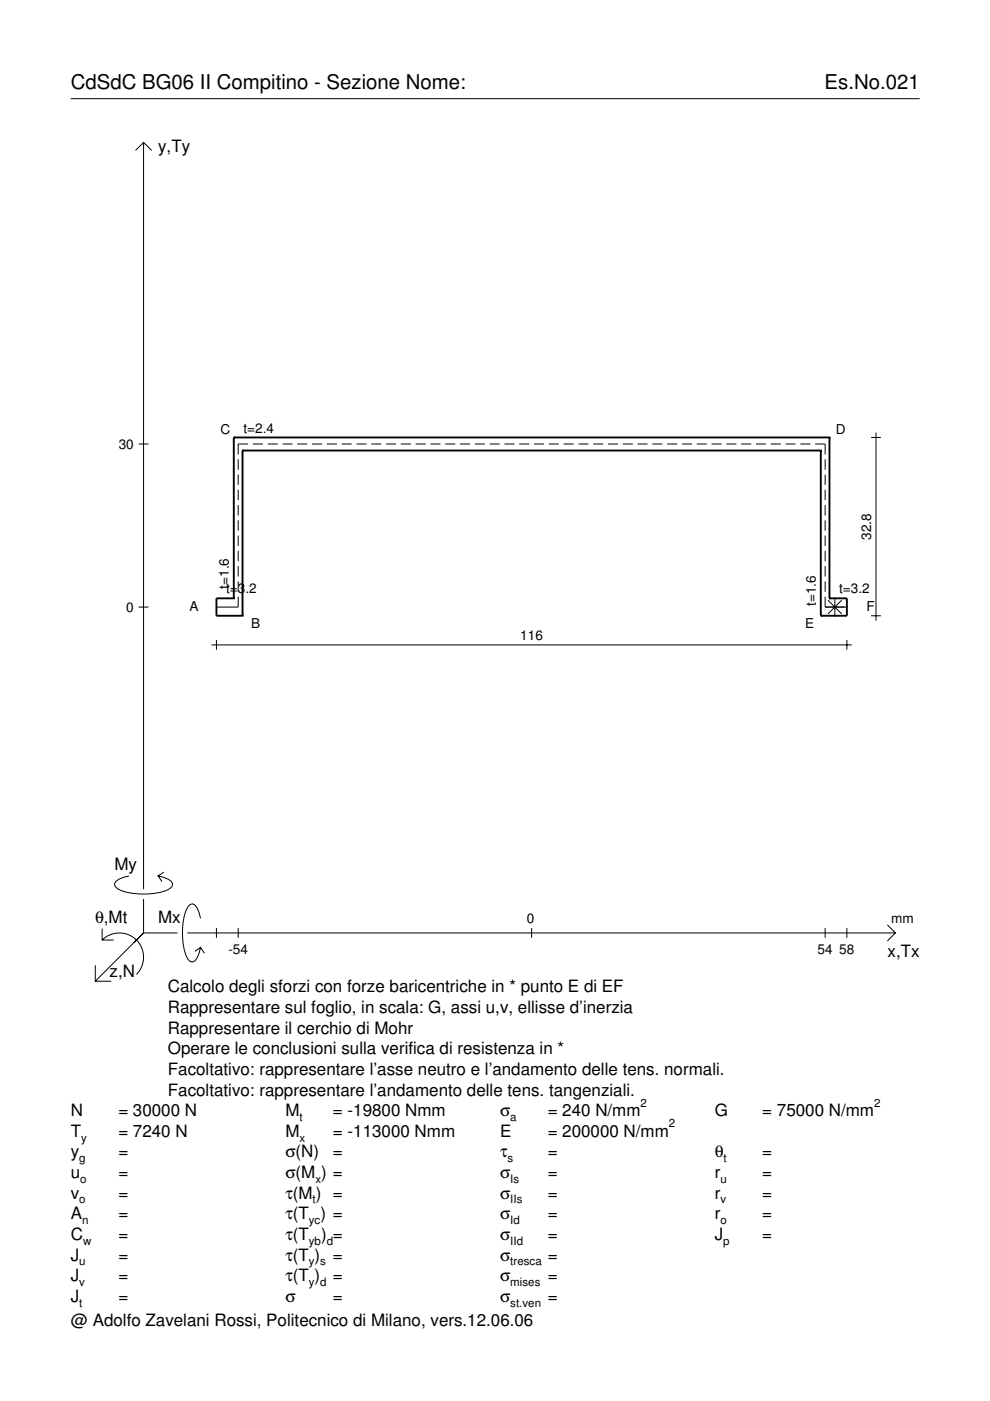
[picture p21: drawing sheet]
<svg xmlns="http://www.w3.org/2000/svg" width="210mm" height="297mm" viewBox="0 0 210 297" stroke-linecap="round" stroke-linejoin="round" font-family="sans-serif">
<defs><g id="words">
<g font-size="4.3">
<text x="15" y="18.9">CdSdC BG06 II Compitino - Sezione Nome:</text>
<text x="174.8" y="18.9">Es.No.021</text>
</g>
<g font-size="3.6">
<text x="33.5" y="32.3">y,Ty</text>
<text x="24.3" y="184.4">My</text>
<text x="20.1" y="195.7">θ,Mt</text>
<text x="33.5" y="195.7">Mx</text>
<text x="188.2" y="203">x,Tx</text>
<text x="23.2" y="207.1">z,N</text>
<text x="35.6" y="210.4">Calcolo degli sforzi con forze baricentriche in * punto E di EF</text>
<text x="35.6" y="214.8">Rappresentare sul foglio, in scala: G, assi u,v, ellisse d’inerzia</text>
<text x="35.6" y="219.2">Rappresentare il cerchio di Mohr</text>
<text x="35.6" y="223.5">Operare le conclusioni sulla verifica di resistenza in *</text>
<text x="35.6" y="227.9">Facoltativo: rappresentare l’asse neutro e l’andamento delle tens. normali.</text>
<text x="35.6" y="232.3">Facoltativo: rappresentare l’andamento delle tens. tangenziali.</text>
<text x="15" y="236.7">N</text>
<text x="25.1" y="236.7">= 30000 N</text>
<text x="60.5" y="236.7">M</text>
<text x="70.6" y="236.7">= -19800 Nmm</text>
<text x="106" y="236.7">σ</text>
<text x="116.1" y="236.7">= 240 N/mm</text>
<text x="151.5" y="236.7">G</text>
<text x="161.6" y="236.7">= 75000 N/mm</text>
<text x="15" y="241">T</text>
<text x="15" y="245.4">y</text>
<text x="25.1" y="241">= 7240 N</text>
<text x="25.1" y="245.4">=</text>
<text x="60.5" y="241">M</text>
<text x="60.5" y="245.4">σ(N)</text>
<text x="70.6" y="241">= -113000 Nmm</text>
<text x="70.6" y="245.4">=</text>
<text x="106" y="241">E</text>
<text x="106" y="245.4">τ</text>
<text x="116.1" y="241">= 200000 N/mm</text>
<text x="116.1" y="245.4">=</text>
<text x="151.5" y="245.4">θ</text>
<text x="161.6" y="245.4">=</text>
<text x="15" y="249.8">u</text>
<text x="25.1" y="249.8">=</text>
<text x="60.5" y="249.8">σ(M ) =</text>
<text x="106" y="249.8">σ</text>
<text x="116.1" y="249.8">=</text>
<text x="151.5" y="249.8">r</text>
<text x="161.6" y="249.8">=</text>
<text x="15" y="254.2">v</text>
<text x="25.1" y="254.2">=</text>
<text x="60.5" y="254.2">τ(M ) =</text>
<text x="106" y="254.2">σ</text>
<text x="116.1" y="254.2">=</text>
<text x="151.5" y="254.2">r</text>
<text x="161.6" y="254.2">=</text>
<text x="15" y="258.5">A</text>
<text x="15" y="262.9">C</text>
<text x="25.1" y="258.5">=</text>
<text x="25.1" y="262.9">=</text>
<text x="60.5" y="262.9">τ(T</text>
<text x="60.5" y="258.5">τ(T ) =</text>
<text x="68.1" y="262.9">) =</text>
<text x="106" y="258.5">σ</text>
<text x="106" y="262.9">σ</text>
<text x="116.1" y="258.5">=</text>
<text x="116.1" y="262.9">=</text>
<text x="151.5" y="258.5">r</text>
<text x="151.5" y="262.9">J</text>
<text x="161.6" y="258.5">=</text>
<text x="161.6" y="262.9">=</text>
<text x="15" y="267.3">J</text>
<text x="25.1" y="267.3">=</text>
<text x="60.5" y="267.3">τ(T )</text>
<text x="70.6" y="267.3">=</text>
<text x="106" y="267.3">σ</text>
<text x="116.1" y="267.3">=</text>
<text x="15" y="271.7">J</text>
<text x="25.1" y="271.7">=</text>
<text x="60.5" y="271.7">τ(T )</text>
<text x="70.6" y="271.7">=</text>
<text x="106" y="271.7">σ</text>
<text x="116.1" y="271.7">=</text>
<text x="15" y="281.2">@ Adolfo Zavelani Rossi, Politecnico di Milano, vers.12.06.06</text>
<text x="15" y="276">J</text>
<text x="25.1" y="276">=</text>
<text x="60.5" y="276">σ</text>
<text x="70.6" y="276">=</text>
<text x="106" y="276">σ</text>
<text x="116.1" y="276">=</text>
</g>
<g font-size="2.9">
<text x="25.2" y="95.1">30</text>
<text x="46.7" y="92">C</text>
<text x="51.6" y="91.7">t=2.4</text>
<text x="177.2" y="92">D</text>
<text x="184.7" y="114.5" transform="rotate(-90 184.7 114.5)">32.8</text>
<text x="47.9" y="125.8">t=3.2</text>
<text x="48.5" y="124.8" transform="rotate(-90 48.5 124.8)">t=1.6</text>
<text x="177.9" y="125.8">t=3.2</text>
<text x="26.8" y="129.7">0</text>
<text x="40.2" y="129.6">A</text>
<text x="173" y="128.5" transform="rotate(-90 173 128.5)">t=1.6</text>
<text x="183.7" y="129.6">F</text>
<text x="53.2" y="133.1">B</text>
<text x="110.3" y="135.7">116</text>
<text x="170.7" y="133.1">E</text>
<text x="111.7" y="195.7">0</text>
<text x="189" y="195.7">mm</text>
<text x="48.4" y="202.2">-54</text>
<text x="173.3" y="202.2">54</text>
<text x="178" y="202.2">58</text>
</g>
<g font-size="2.4">
<text x="63.5" y="237.7">t</text>
<text x="108.2" y="237.7">a</text>
<text x="135.8" y="234.7">2</text>
<text x="141.8" y="239">2</text>
<text x="185.3" y="234.7">2</text>
<text x="17.2" y="242">y</text>
<text x="63.5" y="242">x</text>
<text x="16.8" y="246.4">g</text>
<text x="17" y="250.8">o</text>
<text x="66.9" y="250.8">x</text>
<text x="107.6" y="246.4">s</text>
<text x="108.2" y="250.8">Is</text>
<text x="152.7" y="250.8">u</text>
<text x="153.4" y="246.4">t</text>
<text x="16.8" y="255.2">o</text>
<text x="66.3" y="255.2">t</text>
<text x="108.2" y="255.2">IIs</text>
<text x="152.7" y="255.2">v</text>
<text x="17.4" y="259.5">n</text>
<text x="17.6" y="263.9">w</text>
<text x="65.5" y="259.5">yc</text>
<text x="65.5" y="263.9">yb d</text>
<text x="108.2" y="259.5">Id</text>
<text x="108.2" y="263.9">IId</text>
<text x="152.7" y="259.5">o</text>
<text x="153.3" y="263.9">p</text>
<text x="16.8" y="268.3">u</text>
<text x="65.5" y="268.3">y s</text>
<text x="108.2" y="268.3">tresca</text>
<text x="16.8" y="272.7">v</text>
<text x="65.5" y="272.7">y d</text>
<text x="108.2" y="272.7">mises</text>
<text x="16.8" y="277">t</text>
<text x="108.2" y="277">st.ven</text>
</g>
</g></defs>
<g fill="none" stroke="#000" stroke-width=".21">
<path d="M15 20.9h180M28.7 31.9l1.7-1.7 1.8 1.7M30.4 30.2v158.3M29.4 94.1h2.1M50.5 97.4v2.2M52.6 94.1h-2.1v2.2M53.6 94.1h2.1M56.8 94.1h2.1M59.9 94.1h2.1M63 94.1h2.1M66.2 94.1h2.1M69.3 94.1h2.1"/>
<path d="M72.5 94.1h2.1M75.6 94.1h2.1M78.7 94.1h2.1M81.9 94.1h2.1M85 94.1h2.1M88.1 94.1h2.1M91.3 94.1h2.1M94.4 94.1h2.1M97.5 94.1h2.2M100.7 94.1h2.1M103.8 94.1h2.1M107 94.1h2.1"/>
<path d="M110.1 94.1h2.1M113.2 94.1h2.1M116.4 94.1h2.1M119.5 94.1h2.1M122.6 94.1h2.2M125.8 94.1h2.1M128.9 94.1h2.1M132.1 94.1h2.1M135.2 94.1h2.1M138.3 94.1h2.1M141.5 94.1h2.1M144.6 94.1h2.1"/>
<path d="M147.7 94.1h2.1M150.9 94.1h2.1M154 94.1h2.1M157.1 94.1h2.2M160.3 94.1h2.1M163.4 94.1h2.1M166.6 94.1h2.1M169.7 94.1h2.1M172.8 94.1h2.1v2.2M174.9 97.4v2.2M184.7 92.8h2.1M185.7 91.7v39.9"/>
<path d="M50.5 100.6v2.2M50.5 103.8v2.3M50.5 107.1v2.2M50.5 110.3v2.2M50.5 113.6v2.2M50.5 116.8v2.2M174.9 100.6v2.2M174.9 103.8v2.3M174.9 107.1v2.2M174.9 110.3v2.2M174.9 113.6v2.2M174.9 116.8v2.2"/>
<path d="M29.4 128.7h2.1M44.9 136.7h135.7M45.9 135.7v2.1M50.5 126.5v2.2h-4.6M50.5 120v2.2M50.5 123.3v2.2M174.9 126.5v2.2h4.7M174.9 120v2.2M174.9 123.3v2.2M175.5 127.3l3 2.9M177 126.7v4.1M178.5 127.3l-3 2.9"/>
<path d="M179.6 135.7v2.1M184.7 130.6h2.1M21.7 199.3a5.1 5.1 0 0 1 7.2 0 5.1 5.1 0 0 1 0 7.3M21.7 196.9v2.4h2.4M27.3 185.7a3.6 3.6 0 0 0-3 1.7l.1 .5a5.6 5.6 0 0 0 3.8 1.5 13.4 13.4 0 0 0 7.8-1l.5-.5 .1-.5a3.6 3.6 0 0 0-3.1-1.7l.8 1.2M30.4 190.6v7.2M30.4 197.8l-10.2 10.2M30.4 197.8h7.2M34.7 184.9l-1.2 .8M39.7 197.8h150.1M42.5 194.7a3.6 3.6 0 0 0-1.7-3.1l-.5 .2a5.7 5.7 0 0 0-1.5 3.7 13.3 13.3 0 0 0 1 7.9l.5 .5 .5 .1a3.6 3.6 0 0 0 1.7-3.1l-1.2 .8M45.9 196.8v2"/>
<path d="M50.5 196.8v2M112.7 196.8v2M174.9 196.8v2M179.6 196.8v2M188.1 196.1l1.7 1.7-1.7 1.7M20.2 204.7v3.3h3.4M42.5 200.9l.8 1.2"/>
</g>
<g fill="none" stroke="#000" stroke-width=".4">
<path d="M49.6 92.8h.1M49.6 92.8v34.1M49.6 92.8h126.3M51.4 95.5h.1M51.4 95.5v35.1M51.4 95.5h122.6M174 95.5h.1M174 95.5v35.1M175.9 92.8h.1M175.9 92.8v34.1M49.6 126.9h.1M49.6 126.9h-3.7v3.7h5.5"/>
<path d="M51.4 130.6h.1M174 130.6h.1M175.9 126.9h.1M175.9 126.9h3.7v3.7h-5.6"/>
</g>
<use href="#words"/>
</svg>
